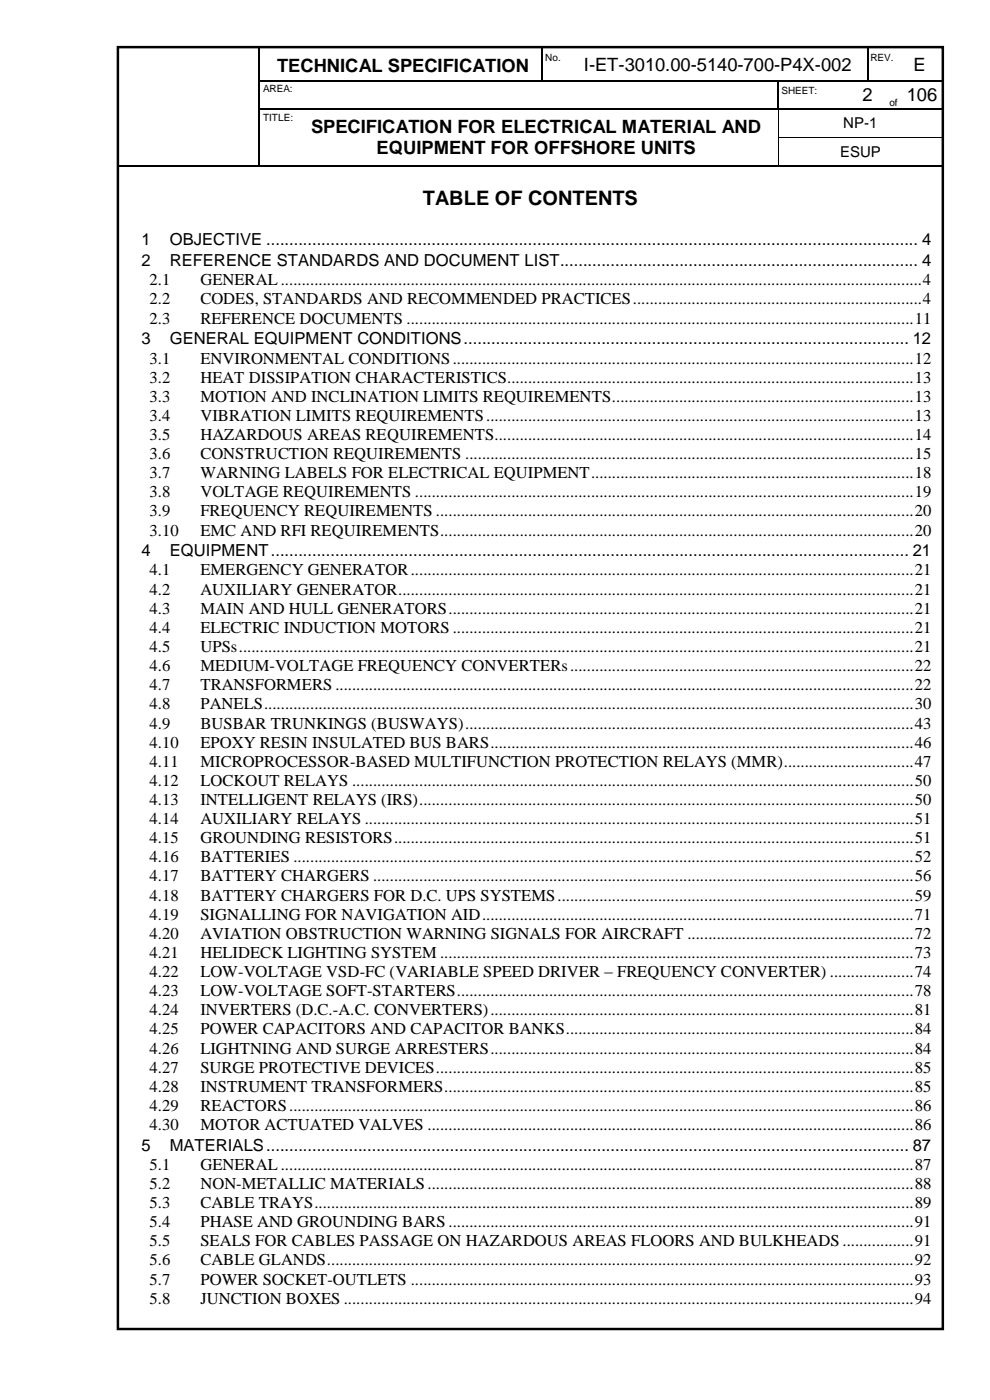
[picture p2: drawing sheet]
<svg xmlns="http://www.w3.org/2000/svg" width="210mm" height="297mm" viewBox="0 0 210 297" stroke-linecap="round" stroke-linejoin="round" font-family="sans-serif">
<defs><g id="words">
<text font-size="4.2" x="89.7" y="43.5">TABLE OF CONTENTS</text>
<g font-size="3.9">
<text x="58.8" y="15.2">TECHNICAL SPECIFICATION</text>
<text x="123.8" y="15">I-ET-3010.00-5140-700-P4X-002</text>
<text x="193.8" y="15">E</text>
<text x="183" y="21.5">2</text>
<text x="192.4" y="21.5">106</text>
<text x="66" y="28.2">SPECIFICATION FOR ELECTRICAL MATERIAL AND</text>
<text x="79.9" y="32.7">EQUIPMENT FOR OFFSHORE UNITS</text>
</g>
<g font-size="3.5">
<text x="30" y="52">1</text>
<text x="36" y="52">OBJECTIVE .............................................................................................................................................. 4</text>
<text x="30" y="56.4">2</text>
<text x="36" y="56.4">REFERENCE STANDARDS AND DOCUMENT LIST.............................................................................. 4</text>
<text x="31.7" y="60.5">2.1</text>
<text x="31.7" y="64.6">2.2</text>
<text x="42.5" y="60.5">GENERAL .........................................................................................................................................................4</text>
<text x="42.5" y="64.6">CODES, STANDARDS AND RECOMMENDED PRACTICES.....................................................................4</text>
<text x="31.7" y="68.7">2.3</text>
<text x="42.5" y="68.7">REFERENCE DOCUMENTS .........................................................................................................................11</text>
<text x="30" y="73">3</text>
<text x="31.7" y="77.1">3.1</text>
<text x="36" y="73">GENERAL EQUIPMENT CONDITIONS................................................................................................. 12</text>
<text x="42.5" y="77.1">ENVIRONMENTAL CONDITIONS..............................................................................................................12</text>
<text x="31.7" y="81.2">3.2</text>
<text x="42.5" y="81.2">HEAT DISSIPATION CHARACTERISTICS.................................................................................................13</text>
<text x="31.7" y="85.2">3.3</text>
<text x="31.7" y="89.3">3.4</text>
<text x="42.5" y="85.2">MOTION AND INCLINATION LIMITS REQUIREMENTS........................................................................13</text>
<text x="42.5" y="89.3">VIBRATION LIMITS REQUIREMENTS......................................................................................................13</text>
<text x="31.7" y="93.4">3.5</text>
<text x="42.5" y="93.4">HAZARDOUS AREAS REQUIREMENTS....................................................................................................14</text>
<text x="31.7" y="97.4">3.6</text>
<text x="31.7" y="101.5">3.7</text>
<text x="42.5" y="97.4">CONSTRUCTION REQUIREMENTS ...........................................................................................................15</text>
<text x="42.5" y="101.5">WARNING LABELS FOR ELECTRICAL EQUIPMENT.............................................................................18</text>
<text x="31.7" y="105.5">3.8</text>
<text x="42.5" y="105.5">VOLTAGE REQUIREMENTS .......................................................................................................................19</text>
<text x="31.7" y="109.6">3.9</text>
<text x="31.7" y="113.6">3.10</text>
<text x="42.5" y="109.6">FREQUENCY REQUIREMENTS ..................................................................................................................20</text>
<text x="42.5" y="113.6">EMC AND RFI REQUIREMENTS.................................................................................................................20</text>
<text x="30" y="118">4</text>
<text x="36" y="118">EQUIPMENT........................................................................................................................................... 21</text>
<text x="31.7" y="122.1">4.1</text>
<text x="42.5" y="122.1">EMERGENCY GENERATOR........................................................................................................................21</text>
<text x="31.7" y="126.2">4.2</text>
<text x="31.7" y="130.2">4.3</text>
<text x="42.5" y="126.2">AUXILIARY GENERATOR...........................................................................................................................21</text>
<text x="42.5" y="130.2">MAIN AND HULL GENERATORS...............................................................................................................21</text>
<text x="31.7" y="134.3">4.4</text>
<text x="42.5" y="134.3">ELECTRIC INDUCTION MOTORS ..............................................................................................................21</text>
<text x="31.7" y="138.3">4.5</text>
<text x="31.7" y="142.4">4.6</text>
<text x="42.5" y="138.3">UPSs.................................................................................................................................................................21</text>
<text x="42.5" y="142.4">MEDIUM-VOLTAGE FREQUENCY CONVERTERs..................................................................................22</text>
<text x="31.7" y="146.4">4.7</text>
<text x="42.5" y="146.4">TRANSFORMERS ..........................................................................................................................................22</text>
<text x="31.7" y="150.5">4.8</text>
<text x="31.7" y="154.6">4.9</text>
<text x="42.5" y="150.5">PANELS...........................................................................................................................................................30</text>
<text x="42.5" y="154.6">BUSBAR TRUNKINGS (BUSWAYS)...........................................................................................................43</text>
<text x="31.7" y="158.6">4.10</text>
<text x="42.5" y="158.6">EPOXY RESIN INSULATED BUS BARS.....................................................................................................46</text>
<text x="31.7" y="162.7">4.11</text>
<text x="31.7" y="166.7">4.12</text>
<text x="42.5" y="162.7">MICROPROCESSOR-BASED MULTIFUNCTION PROTECTION RELAYS (MMR)...............................47</text>
<text x="42.5" y="166.7">LOCKOUT RELAYS ......................................................................................................................................50</text>
<text x="31.7" y="170.8">4.13</text>
<text x="42.5" y="170.8">INTELLIGENT RELAYS (IRS)......................................................................................................................50</text>
<text x="31.7" y="174.9">4.14</text>
<text x="31.7" y="178.9">4.15</text>
<text x="42.5" y="174.9">AUXILIARY RELAYS ...................................................................................................................................51</text>
<text x="42.5" y="178.9">GROUNDING RESISTORS............................................................................................................................51</text>
<text x="31.7" y="182.9">4.16</text>
<text x="42.5" y="182.9">BATTERIES ....................................................................................................................................................52</text>
<text x="31.7" y="187">4.17</text>
<text x="31.7" y="191.1">4.18</text>
<text x="42.5" y="187">BATTERY CHARGERS .................................................................................................................................56</text>
<text x="42.5" y="191.1">BATTERY CHARGERS FOR D.C. UPS SYSTEMS.....................................................................................59</text>
<text x="31.7" y="195.1">4.19</text>
<text x="42.5" y="195.1">SIGNALLING FOR NAVIGATION AID.......................................................................................................71</text>
<text x="31.7" y="199.2">4.20</text>
<text x="31.7" y="203.3">4.21</text>
<text x="42.5" y="199.2">AVIATION OBSTRUCTION WARNING SIGNALS FOR AIRCRAFT ......................................................72</text>
<text x="42.5" y="203.3">HELIDECK LIGHTING SYSTEM .................................................................................................................73</text>
<text x="31.7" y="207.3">4.22</text>
<text x="42.5" y="207.3">LOW-VOLTAGE VSD-FC (VARIABLE SPEED DRIVER – FREQUENCY CONVERTER) ....................74</text>
<text x="31.7" y="211.4">4.23</text>
<text x="31.7" y="215.4">4.24</text>
<text x="42.5" y="211.4">LOW-VOLTAGE SOFT-STARTERS.............................................................................................................78</text>
<text x="42.5" y="215.4">INVERTERS (D.C.-A.C. CONVERTERS).....................................................................................................81</text>
<text x="31.7" y="219.5">4.25</text>
<text x="42.5" y="219.5">POWER CAPACITORS AND CAPACITOR BANKS...................................................................................84</text>
<text x="31.7" y="223.6">4.26</text>
<text x="31.7" y="227.6">4.27</text>
<text x="42.5" y="223.6">LIGHTNING AND SURGE ARRESTERS.....................................................................................................84</text>
<text x="42.5" y="227.6">SURGE PROTECTIVE DEVICES..................................................................................................................85</text>
<text x="31.7" y="231.6">4.28</text>
<text x="42.5" y="231.6">INSTRUMENT TRANSFORMERS................................................................................................................85</text>
<text x="31.7" y="235.7">4.29</text>
<text x="31.7" y="239.8">4.30</text>
<text x="42.5" y="235.7">REACTORS.....................................................................................................................................................86</text>
<text x="42.5" y="239.8">MOTOR ACTUATED VALVES ....................................................................................................................86</text>
<text x="30" y="244.1">5</text>
<text x="36" y="244.1">MATERIALS............................................................................................................................................ 87</text>
<text x="31.7" y="248.2">5.1</text>
<text x="42.5" y="248.2">GENERAL .......................................................................................................................................................87</text>
<text x="31.7" y="252.3">5.2</text>
<text x="31.7" y="256.4">5.3</text>
<text x="42.5" y="252.3">NON-METALLIC MATERIALS....................................................................................................................88</text>
<text x="42.5" y="256.4">CABLE TRAYS...............................................................................................................................................89</text>
<text x="31.7" y="260.4">5.4</text>
<text x="42.5" y="260.4">PHASE AND GROUNDING BARS ...............................................................................................................91</text>
<text x="31.7" y="264.4">5.5</text>
<text x="31.7" y="268.5">5.6</text>
<text x="42.5" y="264.4">SEALS FOR CABLES PASSAGE ON HAZARDOUS AREAS FLOORS AND BULKHEADS.................91</text>
<text x="42.5" y="268.5">CABLE GLANDS............................................................................................................................................92</text>
<text x="31.7" y="272.6">5.7</text>
<text x="42.5" y="272.6">POWER SOCKET-OUTLETS ........................................................................................................................93</text>
<text x="31.7" y="276.6">5.8</text>
<text x="42.5" y="276.6">JUNCTION BOXES ........................................................................................................................................94</text>
</g>
<g font-size="3.2">
<text x="178.9" y="27.3">NP-1</text>
<text x="178.2" y="33.3">ESUP</text>
</g>
<g font-size="2.1">
<text x="115.7" y="13">No.</text>
<text x="184.7" y="13">REV.</text>
<text x="55.8" y="19.6">AREA:</text>
<text x="165.8" y="19.9">SHEET:</text>
<text x="188.7" y="22.5">of</text>
<text x="55.8" y="25.6">TITLE:</text>
</g>
</g></defs>
<g fill="none" stroke="#000" stroke-width=".25">
<path d="M55 10v7M55 17.3v5.7M55.2 17.1h7.3M62.8 17.1h52.1M115 10v7M115.2 17.1h4.4M119.8 17.1h45.1M165.1 17.3v5.7M165.2 17.1h14.9M180.3 17.1h3.6M184.1 10v7M184.2 17.1h3.9"/>
<path d="M191.3 17.1h8.8M25 35.1h29.9M55 23.2v5.8M55 29.3v5.7M55.2 23.1h7.3M55.2 35.1h7.3M62.8 23.1h102.1M62.8 35.1h102.2M165.2 35.1h34.8M165.4 23.1h14.7M180.3 23.1h7.8M188.3 23.1h2.8"/>
<path d="M191.3 23.1h8.7M200.1 23.2v5.8M200.1 29.3v5.7"/>
</g>
<g fill="#000">
<path d="M54.9 17h.3v.3h-.3z" fill-rule="evenodd"/>
<path d="M62.5 17h.3v.3h-.3z" fill-rule="evenodd"/>
<path d="M114.9 17h.3v.3h-.3z" fill-rule="evenodd"/>
<path d="M119.6 17h.2v.3h-.2z" fill-rule="evenodd"/>
<path d="M164.9 17h.3v.3h-.3z" fill-rule="evenodd"/>
<path d="M180.1 17h.2v.3h-.2z" fill-rule="evenodd"/>
<path d="M183.9 17h.3v.3h-.3z" fill-rule="evenodd"/>
<path d="M188.1 17h.2v.3h-.2z" fill-rule="evenodd"/>
<path d="M188.3 17h1.8v.3h-1.8z" fill-rule="evenodd"/>
<path d="M190.1 17h.2v.3h-.2z" fill-rule="evenodd"/>
<path d="M190.3 17h.8v.3h-.8z" fill-rule="evenodd"/>
<path d="M191.1 17h.2v.3h-.2z" fill-rule="evenodd"/>
<path d="M54.9 23h.3v.2h-.3z" fill-rule="evenodd"/>
<path d="M54.9 29h.3v.3h-.3z" fill-rule="evenodd"/>
<path d="M54.9 35h.3v.3h-.3z" fill-rule="evenodd"/>
<path d="M62.5 23h.3v.2h-.3z" fill-rule="evenodd"/>
<path d="M62.5 35h.3v.3h-.3z" fill-rule="evenodd"/>
<path d="M164.9 23h.3v.2h-.3z" fill-rule="evenodd"/>
<path d="M165 29h.1v.3h-.1z" fill-rule="evenodd"/>
<path d="M165 35h.2v.3h-.2z" fill-rule="evenodd"/>
<path d="M165.2 23h.2v.2h-.2z" fill-rule="evenodd"/>
<path d="M180.1 23h.2v.2h-.2z" fill-rule="evenodd"/>
<path d="M188.1 23h.2v.2h-.2z" fill-rule="evenodd"/>
<path d="M191.1 23h.2v.2h-.2z" fill-rule="evenodd"/>
<path d="M200 23h.2v.2h-.2z" fill-rule="evenodd"/>
<path d="M200 29h.2v.3h-.2z" fill-rule="evenodd"/>
<path d="M200 35h.2v.3h-.2z" fill-rule="evenodd"/>
<path d="M200 35h.2v.3h-.2z" fill-rule="evenodd"/>
</g>
<path d="M165.1 23.2v5.8M165.1 29.3v5.7M165.1 29.1h34.9" fill="none" stroke="#000" stroke-width=".21"/>
<path d="M25 10h175v272h-175z" fill="none" stroke="#000" stroke-width=".53"/>
<use href="#words"/>
</svg>
